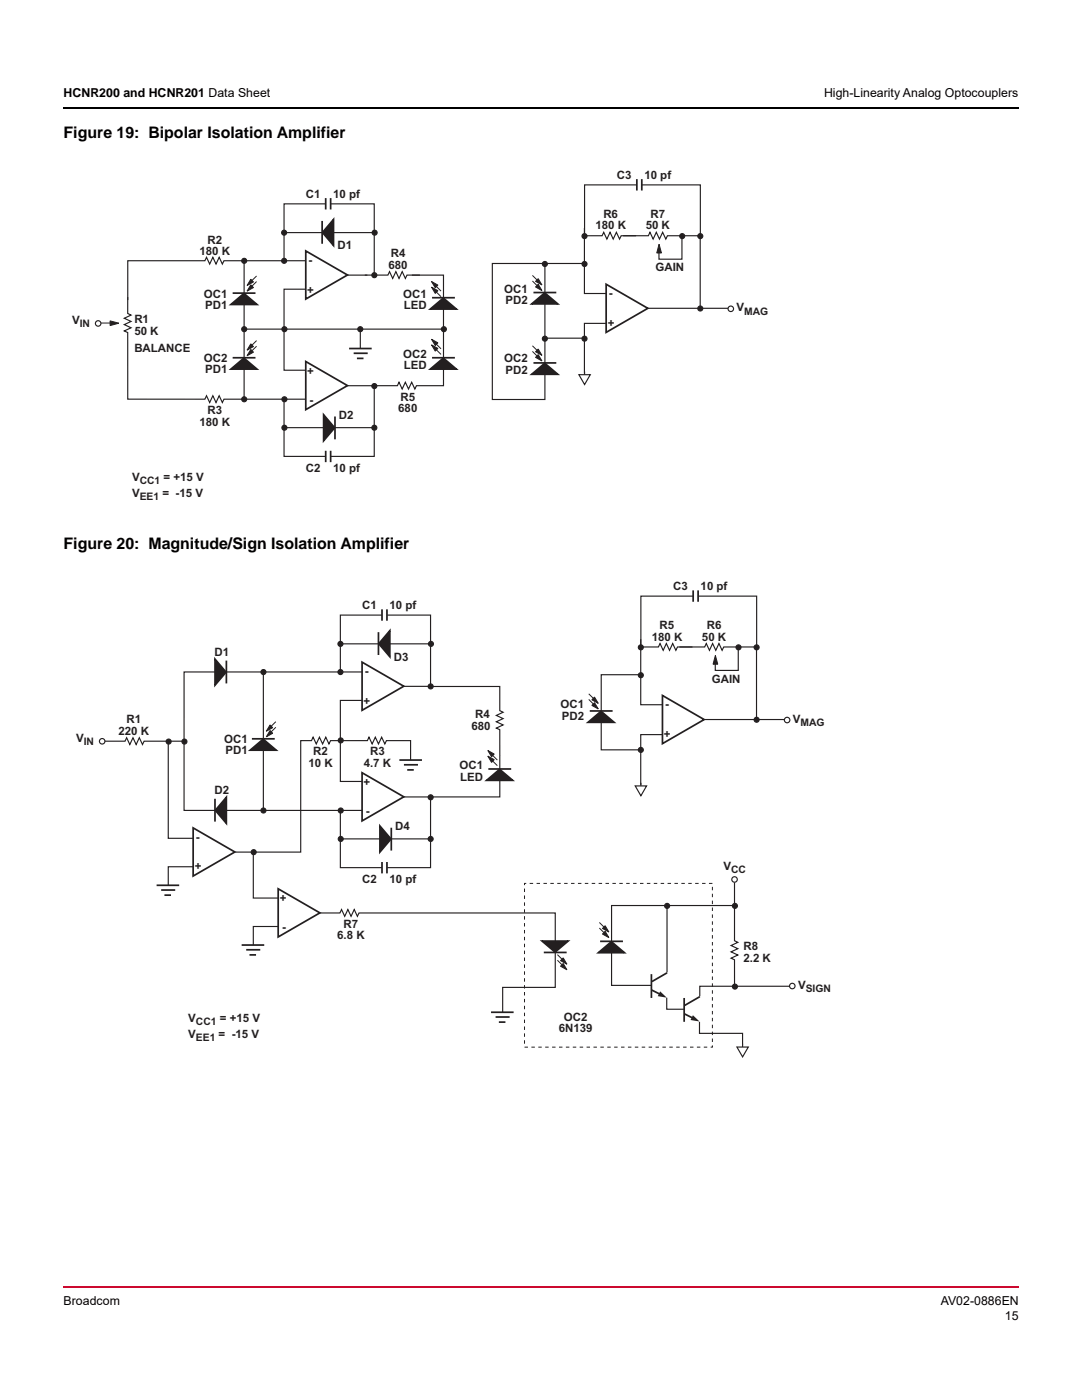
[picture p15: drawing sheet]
<svg xmlns="http://www.w3.org/2000/svg" width="216mm" height="279mm" viewBox="0 0 216 279" stroke-linecap="round" stroke-linejoin="round" font-family="sans-serif">
<defs><g id="words">
<g font-size="3.2">
<text x="12.7" y="27.5">Figure 19: Bipolar Isolation Amplifier</text>
<text x="12.7" y="109.6">Figure 20: Magnitude/Sign Isolation Amplifier</text>
</g>
<g font-size="2.5">
<text x="12.7" y="19.4">HCNR200 and HCNR201 Data Sheet</text>
<text x="164.4" y="19.4">High-Linearity Analog Optocouplers</text>
<text x="12.7" y="260.3">Broadcom</text>
<text x="187.7" y="260.3">AV02-0886EN</text>
<text x="200.5" y="263.5">15</text>
</g>
<g font-size="2.3" fill="#231f20">
<text x="123.1" y="35.6">C3</text>
<text x="128.6" y="35.6">10 pf</text>
<text x="61" y="39.4">C1</text>
<text x="66.5" y="39.4">10 pf</text>
<text x="118.8" y="45.8">180 K</text>
<text x="120.4" y="43.5">R6</text>
<text x="128.8" y="45.8">50 K</text>
<text x="129.8" y="43.5">R7</text>
<text x="39.8" y="51">180 K</text>
<text x="41.4" y="48.7">R2</text>
<text x="61.5" y="52.7">-</text>
<text x="67.4" y="49.7">D1</text>
<text x="77.5" y="53.6">680</text>
<text x="78" y="51.3">R4</text>
<text x="40.7" y="59.4">OC1</text>
<text x="61.3" y="58.6">+</text>
<text x="80.5" y="59.4">OC1</text>
<text x="100.6" y="58.5">OC1</text>
<text x="121.5" y="59.3">-</text>
<text x="130.8" y="54.2">GAIN</text>
<text x="14.4" y="64.7">V</text>
<text x="26.8" y="64.5">R1</text>
<text x="40.9" y="61.7">PD1</text>
<text x="80.6" y="61.7">LED</text>
<text x="100.9" y="60.8">PD2</text>
<text x="121.3" y="65.2">+</text>
<text x="147" y="62.1">V</text>
<text x="26.8" y="70.2">BALANCE</text>
<text x="26.8" y="66.8">50 K</text>
<text x="80.5" y="71.4">OC2</text>
<text x="40.7" y="72.2">OC2</text>
<text x="40.9" y="74.5">PD1</text>
<text x="61.3" y="74.7">+</text>
<text x="80.6" y="73.7">LED</text>
<text x="100.6" y="72.3">OC2</text>
<text x="100.9" y="74.6">PD2</text>
<text x="41.4" y="82.7">R3</text>
<text x="61.8" y="80.6">-</text>
<text x="67.6" y="83.6">D2</text>
<text x="79.5" y="82.3">680</text>
<text x="79.9" y="80">R5</text>
<text x="39.8" y="85">180 K</text>
<text x="26.3" y="96">V</text>
<text x="32.6" y="96">= +15 V</text>
<text x="61" y="94.2">C2</text>
<text x="66.5" y="94.2">10 pf</text>
<text x="26.3" y="99.2">V</text>
<text x="32.4" y="99.2">= -15 V</text>
<text x="134.3" y="117.7">C3</text>
<text x="139.8" y="117.7">10 pf</text>
<text x="72.2" y="121.5">C1</text>
<text x="77.7" y="121.5">10 pf</text>
<text x="131.6" y="125.6">R5</text>
<text x="141" y="125.6">R6</text>
<text x="42.8" y="130.9">D1</text>
<text x="78.6" y="131.8">D3</text>
<text x="130" y="127.9">180 K</text>
<text x="140.1" y="127.9">50 K</text>
<text x="72.8" y="134.7">-</text>
<text x="142" y="136.2">GAIN</text>
<text x="72.6" y="140.6">+</text>
<text x="94.8" y="143.3">R4</text>
<text x="111.9" y="141.4">OC1</text>
<text x="112.1" y="143.7">PD2</text>
<text x="132.7" y="141.4">-</text>
<text x="15.2" y="148">V</text>
<text x="23.6" y="146.7">220 K</text>
<text x="25.2" y="144.4">R1</text>
<text x="44.7" y="148.2">OC1</text>
<text x="94.1" y="145.6">680</text>
<text x="132.5" y="147.3">+</text>
<text x="158.2" y="144.2">V</text>
<text x="45" y="150.5">PD1</text>
<text x="61.5" y="153">10 K</text>
<text x="62.5" y="150.7">R2</text>
<text x="72.6" y="153">4.7 K</text>
<text x="73.8" y="150.7">R3</text>
<text x="91.7" y="153.5">OC1</text>
<text x="91.8" y="155.8">LED</text>
<text x="42.8" y="158.5">D2</text>
<text x="72.6" y="156.8">+</text>
<text x="39.1" y="167.8">-</text>
<text x="73" y="162.7">-</text>
<text x="78.8" y="165.7">D4</text>
<text x="38.8" y="173.7">+</text>
<text x="144.4" y="173.6">V</text>
<text x="55.8" y="180">+</text>
<text x="72.2" y="176.3">C2</text>
<text x="77.7" y="176.3">10 pf</text>
<text x="56.3" y="185.9">-</text>
<text x="68.6" y="185.2">R7</text>
<text x="67.3" y="187.5">6.8 K</text>
<text x="148.3" y="189.6">R8</text>
<text x="148.3" y="191.9">2.2 K</text>
<text x="159.2" y="197.3">V</text>
<text x="37.6" y="203.9">V</text>
<text x="43.9" y="203.9">= +15 V</text>
<text x="112.5" y="203.8">OC2</text>
<text x="37.6" y="207.1">V</text>
<text x="43.6" y="207.1">= -15 V</text>
<text x="111.5" y="206.1">6N139</text>
</g>
<g font-size="2.1" fill="#231f20">
<text x="15.9" y="65.3">IN</text>
<text x="148.5" y="62.8">MAG</text>
<text x="27.9" y="96.6">CC1</text>
<text x="27.9" y="99.9">EE1</text>
<text x="16.7" y="148.7">IN</text>
<text x="159.7" y="144.9">MAG</text>
<text x="145.9" y="174.2">CC</text>
<text x="160.8" y="198">SIGN</text>
<text x="39.1" y="204.6">CC1</text>
<text x="39.1" y="207.8">EE1</text>
</g>
</g></defs>
<path d="M12.5 256.7h.2v.3h-.2z" fill="#cc092f"/>
<path d="M12.7 256.9h190.7" fill="none" stroke="#cc092f" stroke-width=".36"/>
<path d="M12.5 21.4h.2v.4h-.2z" fill="#000"/>
<path d="M12.7 21.6h190.7" fill="none" stroke="#000" stroke-width=".36"/>
<path d="M13 31.8h142.2v69.2h-142.2z" fill="#fff"/>
<path d="M115.5 74.8h2.3l-1.2 1.9zM116.6 74.2v.6M129.3 61.5h16.5" fill="none" stroke="#231f20" stroke-width=".23"/>
<path d="M121 56.7l8.3 4.8-8.3 4.8z" fill="#fff"/>
<path d="M121 56.7l8.3 4.8-8.3 4.8z" fill="none" stroke="#231f20" stroke-width=".34"/>
<circle cx="108.7" cy="52.7" r=".5" fill="#231f20"/>
<g fill="none" stroke="#231f20" stroke-width=".23">
<path d="M116.6 45.5v13.1h4.3M120.9 64.5h-4.3v10.1"/>
<circle cx="108.7" cy="52.7" r=".5"/>
</g>
<path d="M106.4 58.4h4.6" fill="none" stroke="#231f20" stroke-width=".34"/>
<path d="M106.1 60.7l2.6-2.3 2.6 2.3z" fill="#231f20"/>
<path d="M108.7 58.4l-2.6 2.3h5.2l-2.6-2.2" fill="none" stroke="#231f20" stroke-width=".34"/>
<path d="M107.4 55.6l.7 1.3-1.2-.7z" fill="#231f20"/>
<path d="M106.2 55l1.1 1M107.4 55.6l.7 1.3-1.2-.7z" fill="none" stroke="#231f20" stroke-width=".2"/>
<path d="M107.4 56.7l.7 1.3-1.2-.7z" fill="#231f20"/>
<path d="M106.2 56.1l1.1 1.1M107.4 56.7l.7 1.3-1.2-.7z" fill="none" stroke="#231f20" stroke-width=".2"/>
<path d="M126.9 47h-3l-.3 .7-.6-1.3-.6 1.3-.7-1.3-.6 1.3-.6-1.3-.4 .6h-3.4" fill="none" stroke="#231f20" stroke-width=".23"/>
<circle cx="145.8" cy="61.6" r=".55" fill="#fff"/>
<circle cx="145.8" cy="61.6" r=".55" fill="none" stroke="#231f20" stroke-width=".23"/>
<circle cx="139.7" cy="61.6" r=".5" fill="#231f20"/>
<circle cx="139.7" cy="61.6" r=".5" fill="none" stroke="#231f20" stroke-width=".23"/>
<path d="M61 50.1l8.3 4.8-8.3 4.8z" fill="#fff"/>
<path d="M61 50.1l8.3 4.8-8.3 4.8z" fill="none" stroke="#231f20" stroke-width=".34"/>
<circle cx="48.7" cy="52.1" r=".5" fill="#231f20"/>
<g fill="none" stroke="#231f20" stroke-width=".23">
<path d="M61 57.7h-4.3v16.2h4.3"/>
<circle cx="48.7" cy="52.1" r=".5"/>
</g>
<circle cx="48.7" cy="65.7" r=".5" fill="#231f20"/>
<g fill="none" stroke="#231f20" stroke-width=".23">
<path d="M48.7 52.2v27.5M61 52h-16.3l-.3 .7-.7-1.4-.6 1.4-.6-1.4-.7 1.4-.6-1.4-.3 .7h-15.4v7.9"/>
<circle cx="48.7" cy="65.7" r=".5"/>
</g>
<circle cx="19.6" cy="64.6" r=".55" fill="#fff"/>
<circle cx="19.6" cy="64.6" r=".55" fill="none" stroke="#231f20" stroke-width=".23"/>
<path d="M46.4 58.5h4.6" fill="none" stroke="#231f20" stroke-width=".34"/>
<path d="M46.1 60.8l2.6-2.3 2.6 2.3z" fill="#231f20"/>
<path d="M48.7 58.5l-2.6 2.3h5.2l-2.6-2.2" fill="none" stroke="#231f20" stroke-width=".34"/>
<path d="M50 55.7l.6 .6-1.3 .7z" fill="#231f20"/>
<path d="M50 55.7l.6 .6-1.3 .7zM51.2 55.1l-1.1 1.1" fill="none" stroke="#231f20" stroke-width=".2"/>
<path d="M50 56.8l.6 .6-1.3 .7z" fill="#231f20"/>
<path d="M50 56.8l.6 .6-1.3 .7zM51.2 56.2l-1.1 1.1" fill="none" stroke="#231f20" stroke-width=".2"/>
<path d="M61 72.2l8.3 4.8-8.3 4.8z" fill="#fff"/>
<path d="M46.4 71.4h4.6M61 72.2l8.3 4.8-8.3 4.8z" fill="none" stroke="#231f20" stroke-width=".34"/>
<path d="M46.1 73.7l2.6-2.3 2.6 2.3z" fill="#231f20"/>
<path d="M48.7 71.4l-2.6 2.3h5.2l-2.6-2.2" fill="none" stroke="#231f20" stroke-width=".34"/>
<path d="M50 68.6l.6 .6-1.3 .7z" fill="#231f20"/>
<path d="M50 68.6l.6 .6-1.3 .7zM51.2 68l-1.1 1.1" fill="none" stroke="#231f20" stroke-width=".2"/>
<path d="M50 69.7l.6 .6-1.3 .7z" fill="#231f20"/>
<path d="M20.2 64.5h2.6M50 69.7l.6 .6-1.3 .7zM51.2 69.1l-1.1 1.1" fill="none" stroke="#231f20" stroke-width=".2"/>
<path d="M25.5 59.3v3.3l.7 .3-1.4 .6 1.4 .6-1.4 .7 1.4 .6-1.4 .6 .7 .4v13.3h15.4l.3-.7 .6 1.3 .7-1.3 .6 1.3 .6-1.3 .7 1.3 .3-.6h16.3" fill="none" stroke="#231f20" stroke-width=".23"/>
<path d="M22 64l1.7 .5-1.7 .5z" fill="#231f20"/>
<path d="M22 64l1.7 .5-1.7 .5z" fill="none" stroke="#231f20" stroke-width=".2"/>
<path d="M49.1 65.7h39.4" fill="none" stroke="#231f20" stroke-width=".23"/>
<circle cx="56.8" cy="65.7" r=".5" fill="#231f20"/>
<circle cx="56.8" cy="65.7" r=".5" fill="none" stroke="#231f20" stroke-width=".23"/>
<path d="M66.8 83.1v4.6" fill="none" stroke="#231f20" stroke-width=".34"/>
<path d="M64.6 82.8l2.2 2.6-2.2 2.6z" fill="#231f20"/>
<path d="M66.8 85.4l-2.2 2.6v-5.2l2.2 2.6" fill="none" stroke="#231f20" stroke-width=".34"/>
<path d="M56.7 79.7v11.4h8.3M69.2 77h5.6M74.7 77v14.1h-8.7M56.7 85.3h18" fill="none" stroke="#231f20" stroke-width=".23"/>
<circle cx="56.8" cy="85.4" r=".5" fill="#231f20"/>
<circle cx="56.8" cy="85.4" r=".5" fill="none" stroke="#231f20" stroke-width=".23"/>
<circle cx="74.7" cy="85.4" r=".5" fill="#231f20"/>
<circle cx="74.7" cy="85.4" r=".5" fill="none" stroke="#231f20" stroke-width=".23"/>
<circle cx="74.7" cy="77" r=".5" fill="#231f20"/>
<g fill="none" stroke="#231f20" stroke-width=".23">
<path d="M69.3 54.9h4M72.8 54.9h4.6l.3-.7 .7 1.4 .6-1.4 .6 1.4 .7-1.4 .6 1.4 .3-.7h2.6M82.2 54.9h6.3v22.1h-5.4l-.3 .6-.7-1.3-.6 1.3-.6-1.3-.7 1.3-.6-1.3-.3 .7h-4.6"/>
<circle cx="74.7" cy="77" r=".5"/>
</g>
<path d="M64.3 44.1v4.5M65 90v2.2M66 90v2.2" fill="none" stroke="#231f20" stroke-width=".34"/>
<path d="M66.5 43.8v5.2l-2.2-2.6z" fill="#231f20"/>
<path d="M65 39.5v2.3M66 39.5v2.3M64.3 46.4l2.2 2.6v-5.2l-2.1 2.6" fill="none" stroke="#231f20" stroke-width=".34"/>
<path d="M65 40.7h-8.3v11.3M66 40.7h8.7v14.1" fill="none" stroke="#231f20" stroke-width=".23"/>
<circle cx="56.7" cy="52.1" r=".5" fill="#231f20"/>
<circle cx="56.7" cy="52.1" r=".5" fill="none" stroke="#231f20" stroke-width=".23"/>
<circle cx="74.7" cy="54.9" r=".5" fill="#231f20"/>
<g fill="none" stroke="#231f20" stroke-width=".23">
<path d="M56.7 46.4h18"/>
<circle cx="74.7" cy="54.9" r=".5"/>
</g>
<circle cx="56.7" cy="46.4" r=".5" fill="#231f20"/>
<circle cx="56.7" cy="46.4" r=".5" fill="none" stroke="#231f20" stroke-width=".23"/>
<circle cx="74.8" cy="46.4" r=".5" fill="#231f20"/>
<circle cx="74.8" cy="46.4" r=".5" fill="none" stroke="#231f20" stroke-width=".23"/>
<circle cx="88.6" cy="65.7" r=".5" fill="#231f20"/>
<circle cx="88.6" cy="65.7" r=".5" fill="none" stroke="#231f20" stroke-width=".23"/>
<path d="M86.2 59.4h4.6" fill="none" stroke="#231f20" stroke-width=".34"/>
<path d="M85.9 61.7l2.6-2.2 2.6 2.2z" fill="#231f20"/>
<path d="M88.5 59.5l-2.6 2.2h5.2l-2.6-2.2" fill="none" stroke="#231f20" stroke-width=".34"/>
<path d="M86.1 57.3l1.3 .7-.6 .6z" fill="#231f20"/>
<path d="M86.1 57.3l1.3 .7-.6 .6zM86.9 58.1l1.1 1.1" fill="none" stroke="#231f20" stroke-width=".2"/>
<path d="M86.1 56.2l1.3 .7-.6 .5z" fill="#231f20"/>
<path d="M86.1 56.2l1.3 .7-.6 .5zM86.9 57l1.1 1.1" fill="none" stroke="#231f20" stroke-width=".2"/>
<path d="M86.2 71.4h4.6" fill="none" stroke="#231f20" stroke-width=".34"/>
<path d="M85.9 73.7l2.6-2.3 2.6 2.3z" fill="#231f20"/>
<path d="M88.5 71.4l-2.6 2.3h5.2l-2.6-2.2" fill="none" stroke="#231f20" stroke-width=".34"/>
<path d="M86.1 68.8l1.3 .7-.6 .6z" fill="#231f20"/>
<path d="M86.1 68.8l1.3 .7-.6 .6zM86.9 69.6l1.1 1.1" fill="none" stroke="#231f20" stroke-width=".2"/>
<path d="M86.1 67.7l1.3 .7-.6 .6z" fill="#231f20"/>
<path d="M86.1 67.7l1.3 .7-.6 .6zM86.9 68.5l1.1 1.1" fill="none" stroke="#231f20" stroke-width=".2"/>
<path d="M71.9 65.7v3.9" fill="none" stroke="#231f20" stroke-width=".23"/>
<path d="M69.7 69.6h4.5M70.6 70.5h2.8M71.2 71.5h1.3" fill="none" stroke="#231f20" stroke-width=".34"/>
<circle cx="71.9" cy="65.7" r=".5" fill="#231f20"/>
<g fill="none" stroke="#231f20" stroke-width=".23">
<path d="M116.6 52.6h-18.4v27.1h10.5v-27"/>
<circle cx="71.9" cy="65.7" r=".5"/>
</g>
<circle cx="116.6" cy="52.7" r=".5" fill="#231f20"/>
<circle cx="116.6" cy="52.7" r=".5" fill="none" stroke="#231f20" stroke-width=".23"/>
<path d="M106.4 72.4h4.6" fill="none" stroke="#231f20" stroke-width=".34"/>
<path d="M106.1 74.7l2.6-2.2 2.6 2.2z" fill="#231f20"/>
<path d="M108.7 72.5l-2.6 2.2h5.2l-2.6-2.2" fill="none" stroke="#231f20" stroke-width=".34"/>
<path d="M107.4 69.7l.7 1.2-1.2-.7z" fill="#231f20"/>
<path d="M106.2 69l1.1 1.1M107.4 69.7l.7 1.2-1.2-.7z" fill="none" stroke="#231f20" stroke-width=".2"/>
<path d="M107.4 70.8l.7 1.2-1.2-.7z" fill="#231f20"/>
<path d="M106.2 70.1l1.1 1.1M107.4 70.8l.7 1.2-1.2-.7z" fill="none" stroke="#231f20" stroke-width=".2"/>
<path d="M108.7 67.5h7.9" fill="none" stroke="#231f20" stroke-width=".23"/>
<circle cx="108.7" cy="67.6" r=".5" fill="#231f20"/>
<circle cx="108.7" cy="67.6" r=".5" fill="none" stroke="#231f20" stroke-width=".23"/>
<circle cx="116.6" cy="67.6" r=".5" fill="#231f20"/>
<g fill="none" stroke="#231f20" stroke-width=".23">
<path d="M127.1 36.9h-10.5v10.2M128.1 36.9h11.6v10M124.3 47h5.1l.3-.6 .6 1.3 .7-1.3 .6 1.3 .6-1.3 .7 1.3 .3-.7h6.5v14.6"/>
<circle cx="116.6" cy="67.6" r=".5"/>
</g>
<path d="M127.1 35.8v2.2M128.1 35.8v2.2" fill="none" stroke="#231f20" stroke-width=".34"/>
<circle cx="116.6" cy="47.1" r=".5" fill="#231f20"/>
<circle cx="116.6" cy="47.1" r=".5" fill="none" stroke="#231f20" stroke-width=".23"/>
<circle cx="139.7" cy="47.1" r=".5" fill="#231f20"/>
<g fill="none" stroke="#231f20" stroke-width=".23">
<path d="M136.1 47.1v4.6h-4.6v-1.6"/>
<circle cx="139.7" cy="47.1" r=".5"/>
</g>
<path d="M131.5 48.7l.5 1.8h-1z" fill="#231f20"/>
<path d="M131.5 48.7l.5 1.8h-1z" fill="none" stroke="#231f20" stroke-width=".2"/>
<circle cx="136.1" cy="47.1" r=".5" fill="#231f20"/>
<circle cx="136.1" cy="47.1" r=".5" fill="none" stroke="#231f20" stroke-width=".23"/>
<circle cx="48.7" cy="79.7" r=".5" fill="#231f20"/>
<circle cx="48.7" cy="79.7" r=".5" fill="none" stroke="#231f20" stroke-width=".23"/>
<circle cx="56.8" cy="79.7" r=".5" fill="#231f20"/>
<circle cx="56.8" cy="79.7" r=".5" fill="none" stroke="#231f20" stroke-width=".23"/>
<path d="M13 113.8h155.3v99.1h-155.3z" fill="#fff"/>
<path d="M126.7 156.8h2.3l-1.1 2zM127.9 156.2v.6M140.5 143.6h16.5" fill="none" stroke="#231f20" stroke-width=".23"/>
<path d="M132.2 138.8l8.3 4.8-8.3 4.8z" fill="#fff"/>
<path d="M132.2 138.8l8.3 4.8-8.3 4.8zM117.7 141.9h4.5" fill="none" stroke="#231f20" stroke-width=".34"/>
<path d="M127.9 127.6v13h4.2M132.1 146.6h-4.2v10" fill="none" stroke="#231f20" stroke-width=".23"/>
<path d="M117.3 144.2l2.7-2.3 2.5 2.3z" fill="#231f20"/>
<path d="M120 141.9l-2.7 2.3h5.2l-2.5-2.2" fill="none" stroke="#231f20" stroke-width=".34"/>
<path d="M118.6 139.1l.8 1.3-1.3-.7z" fill="#231f20"/>
<path d="M117.5 138.5l1.1 1M118.6 139.1l.8 1.3-1.3-.7z" fill="none" stroke="#231f20" stroke-width=".2"/>
<path d="M118.6 140.2l.8 1.3-1.3-.7z" fill="#231f20"/>
<path d="M117.5 139.6l1.1 1.1M118.6 140.2l.8 1.3-1.3-.7z" fill="none" stroke="#231f20" stroke-width=".2"/>
<path d="M138.2 129.1h-3l-.3 .7-.7-1.4-.6 1.4-.6-1.4-.7 1.4-.6-1.4-.3 .7h-3.5" fill="none" stroke="#231f20" stroke-width=".23"/>
<circle cx="157.1" cy="143.7" r=".55" fill="#fff"/>
<circle cx="157.1" cy="143.7" r=".55" fill="none" stroke="#231f20" stroke-width=".23"/>
<circle cx="151" cy="143.6" r=".5" fill="#231f20"/>
<circle cx="151" cy="143.6" r=".5" fill="none" stroke="#231f20" stroke-width=".23"/>
<path d="M72.2 132.1l8.4 4.9-8.4 4.8z" fill="#fff"/>
<path d="M72.2 132.1l8.4 4.9-8.4 4.8z" fill="none" stroke="#231f20" stroke-width=".34"/>
<circle cx="52.6" cy="134.1" r=".5" fill="#231f20"/>
<g fill="none" stroke="#231f20" stroke-width=".23">
<path d="M72.2 139.8h-4.3v16.2h4.4"/>
<circle cx="52.6" cy="134.1" r=".5"/>
</g>
<circle cx="20.4" cy="147.9" r=".55" fill="#fff"/>
<circle cx="20.4" cy="147.9" r=".55" fill="none" stroke="#231f20" stroke-width=".23"/>
<path d="M72.2 154.2l8.4 4.8-8.4 4.8z" fill="#fff"/>
<path d="M50.3 147.4h4.5M72.2 154.2l8.4 4.8-8.4 4.8z" fill="none" stroke="#231f20" stroke-width=".34"/>
<path d="M49.9 149.7l2.6-2.2 2.6 2.2z" fill="#231f20"/>
<path d="M52.5 147.5l-2.6 2.2h5.2l-2.6-2.2" fill="none" stroke="#231f20" stroke-width=".34"/>
<path d="M53.9 144.7l.5 .5-1.3 .7z" fill="#231f20"/>
<path d="M53.9 144.7l.5 .5-1.3 .7zM55 144l-1.1 1.1" fill="none" stroke="#231f20" stroke-width=".2"/>
<path d="M53.9 145.8l.5 .5-1.3 .8z" fill="#231f20"/>
<path d="M53.9 145.8l.5 .5-1.3 .8zM55 145.1l-1.1 1.1" fill="none" stroke="#231f20" stroke-width=".2"/>
<path d="M72.3 134.1h-35.6v27.6h35.6M38.6 173h-5v3.7" fill="none" stroke="#231f20" stroke-width=".23"/>
<circle cx="68" cy="147.8" r=".5" fill="#231f20"/>
<circle cx="68" cy="147.8" r=".5" fill="none" stroke="#231f20" stroke-width=".23"/>
<path d="M78.1 165.2v4.5" fill="none" stroke="#231f20" stroke-width=".34"/>
<path d="M75.8 164.8l2.2 2.7-2.2 2.5z" fill="#231f20"/>
<path d="M78 167.5l-2.2 2.5v-5.2l2.2 2.7" fill="none" stroke="#231f20" stroke-width=".34"/>
<path d="M80.5 159h5.5M85.9 159v14.2h-8.6M67.9 161.8v11.4h8.3M68 167.4h17.9" fill="none" stroke="#231f20" stroke-width=".23"/>
<circle cx="68" cy="167.4" r=".5" fill="#231f20"/>
<circle cx="68" cy="167.4" r=".5" fill="none" stroke="#231f20" stroke-width=".23"/>
<circle cx="85.9" cy="167.4" r=".5" fill="#231f20"/>
<circle cx="85.9" cy="167.4" r=".5" fill="none" stroke="#231f20" stroke-width=".23"/>
<circle cx="85.9" cy="159.1" r=".5" fill="#231f20"/>
<g fill="none" stroke="#231f20" stroke-width=".23">
<path d="M80.5 137h5.6M99.7 150.8v8.2h-13.8"/>
<circle cx="85.9" cy="159.1" r=".5"/>
</g>
<path d="M75.5 126.2v4.5M76.2 172v2.3M77.2 172v2.3" fill="none" stroke="#231f20" stroke-width=".34"/>
<path d="M77.8 125.9v5.2l-2.2-2.7z" fill="#231f20"/>
<path d="M75.6 128.4l2.2 2.7v-5.2l-2.2 2.5M76.2 121.6v2.3M77.2 121.6v2.3" fill="none" stroke="#231f20" stroke-width=".34"/>
<path d="M76.2 122.8h-8.3v11.3M77.3 122.8h8.6v14.1" fill="none" stroke="#231f20" stroke-width=".23"/>
<circle cx="67.9" cy="134.1" r=".5" fill="#231f20"/>
<circle cx="67.9" cy="134.1" r=".5" fill="none" stroke="#231f20" stroke-width=".23"/>
<circle cx="85.9" cy="137" r=".5" fill="#231f20"/>
<g fill="none" stroke="#231f20" stroke-width=".23">
<path d="M67.9 128.5h18"/>
<circle cx="85.9" cy="137" r=".5"/>
</g>
<circle cx="67.9" cy="128.5" r=".5" fill="#231f20"/>
<circle cx="67.9" cy="128.5" r=".5" fill="none" stroke="#231f20" stroke-width=".23"/>
<circle cx="86" cy="128.5" r=".5" fill="#231f20"/>
<circle cx="86" cy="128.5" r=".5" fill="none" stroke="#231f20" stroke-width=".23"/>
<path d="M97.4 153.5h4.6" fill="none" stroke="#231f20" stroke-width=".34"/>
<path d="M97.1 155.7l2.6-2.2 2.6 2.2z" fill="#231f20"/>
<path d="M99.7 153.5l-2.6 2.2h5.2l-2.6-2.1" fill="none" stroke="#231f20" stroke-width=".34"/>
<path d="M97.3 150.9l1.3 .7-.5 .6z" fill="#231f20"/>
<path d="M97.3 150.9l1.3 .7-.5 .6zM98.1 151.7l1.1 1.1" fill="none" stroke="#231f20" stroke-width=".2"/>
<path d="M97.3 149.8l1.3 .7-.5 .5z" fill="#231f20"/>
<path d="M97.3 149.8l1.3 .7-.5 .5zM98.1 150.6l1.1 1.1" fill="none" stroke="#231f20" stroke-width=".2"/>
<path d="M79.7 151.7h4.5M80.6 152.6h2.8M81.3 153.6h1.3" fill="none" stroke="#231f20" stroke-width=".34"/>
<path d="M127.8 134.7h-7.8v14.9h7.9" fill="none" stroke="#231f20" stroke-width=".23"/>
<circle cx="127.9" cy="134.8" r=".5" fill="#231f20"/>
<circle cx="127.9" cy="134.8" r=".5" fill="none" stroke="#231f20" stroke-width=".23"/>
<circle cx="127.9" cy="149.7" r=".5" fill="#231f20"/>
<g fill="none" stroke="#231f20" stroke-width=".23">
<path d="M138.3 119h-10.4v10.1M139.3 119h11.7v10M135.6 129.1h5l.3-.7 .7 1.4 .6-1.4 .6 1.4 .7-1.4 .6 1.4 .3-.7h6.6v14.5"/>
<circle cx="127.9" cy="149.7" r=".5"/>
</g>
<path d="M138.3 117.8v2.3M139.3 117.8v2.3" fill="none" stroke="#231f20" stroke-width=".34"/>
<circle cx="127.9" cy="129.2" r=".5" fill="#231f20"/>
<circle cx="127.9" cy="129.2" r=".5" fill="none" stroke="#231f20" stroke-width=".23"/>
<circle cx="151" cy="129.2" r=".5" fill="#231f20"/>
<g fill="none" stroke="#231f20" stroke-width=".23">
<path d="M147.3 129.1v4.7h-4.6v-1.7"/>
<circle cx="151" cy="129.2" r=".5"/>
</g>
<path d="M142.7 130.8l.5 1.8h-.9z" fill="#231f20"/>
<path d="M142.7 130.8l.5 1.8h-.9z" fill="none" stroke="#231f20" stroke-width=".2"/>
<circle cx="147.4" cy="129.2" r=".5" fill="#231f20"/>
<circle cx="147.4" cy="129.2" r=".5" fill="none" stroke="#231f20" stroke-width=".23"/>
<circle cx="52.6" cy="161.8" r=".5" fill="#231f20"/>
<g fill="none" stroke="#231f20" stroke-width=".23">
<path d="M86 137h13.7v4.8l.7 .3-1.4 .7 1.4 .6-1.4 .6 1.4 .7-1.4 .6 .7 .3v5.2M81.9 151.7v-3.9h-4.8l-.3 .7-.6-1.4-.7 1.4-.6-1.4-.6 1.4-.7-1.4-.3 .7h-7.3l-.4 .7-.6-1.4-.6 1.4-.7-1.4-.6 1.4-.6-1.4-.3 .7h-2.2v22.3h-13.1"/>
<circle cx="52.6" cy="161.8" r=".5"/>
</g>
<path d="M45.2 131.8v4.6" fill="none" stroke="#231f20" stroke-width=".34"/>
<path d="M42.9 131.5l2.2 2.6-2.2 2.6z" fill="#231f20"/>
<path d="M45.1 134.1l-2.2-2.6v5.2l2.2-2.6M42.9 159.4v4.6" fill="none" stroke="#231f20" stroke-width=".34"/>
<path d="M52.6 134.1v27.6" fill="none" stroke="#231f20" stroke-width=".23"/>
<path d="M45.2 159.1v5.2l-2.3-2.6z" fill="#231f20"/>
<path d="M42.9 161.7l2.3 2.6v-5.2l-2.2 2.6" fill="none" stroke="#231f20" stroke-width=".34"/>
<path d="M38.5 165.2l8.4 4.8-8.4 4.8z" fill="#fff"/>
<path d="M31.2 176.7h4.6M32.2 177.6h2.8M32.8 178.6h1.3M38.5 165.2l8.4 4.8-8.4 4.8z" fill="none" stroke="#231f20" stroke-width=".34"/>
<path d="M20.9 147.9h4l.4-.7 .6 1.4 .6-1.4 .7 1.4 .6-1.4 .6 1.4 .4-.7h7.9M33.6 148v19.3h5" fill="none" stroke="#231f20" stroke-width=".23"/>
<circle cx="36.8" cy="148" r=".5" fill="#231f20"/>
<circle cx="36.8" cy="148" r=".5" fill="none" stroke="#231f20" stroke-width=".23"/>
<circle cx="33.6" cy="148" r=".5" fill="#231f20"/>
<circle cx="33.6" cy="148" r=".5" fill="none" stroke="#231f20" stroke-width=".23"/>
<path d="M55.5 177.4l8.3 4.8-8.3 4.8z" fill="#fff"/>
<path d="M55.5 177.4l8.3 4.8-8.3 4.8zM48.2 188.6h4.5M49.1 189.6h2.8M49.8 190.6h1.3" fill="none" stroke="#231f20" stroke-width=".34"/>
<path d="M50.5 170.1v9.1h5M55.5 184.9h-5v3.7" fill="none" stroke="#231f20" stroke-width=".23"/>
<circle cx="50.6" cy="170.1" r=".5" fill="#231f20"/>
<g fill="none" stroke="#231f20" stroke-width=".23">
<path d="M63.8 182.2h4l.4-.7 .6 1.4 .6-1.4 .6 1.4 .7-1.4 .6 1.4 .3-.7h39.2v14.9h-10.5v4.9"/>
<circle cx="50.6" cy="170.1" r=".5"/>
</g>
<path d="M130 194.4v4.8M130 197.6l2.1 1M133.1 194.1l-3 1.8" fill="none" stroke="#231f20" stroke-width=".34"/>
<path d="M131.7 197.8l1.3 1.3-1.8-.3z" fill="#231f20"/>
<path d="M136.5 199.2v4.7M139.6 198.9l-3 1.7M136.6 202.3l2 1.1" fill="none" stroke="#231f20" stroke-width=".34"/>
<path d="M138.3 202.6l1.3 1.3-1.8-.3z" fill="#231f20"/>
<path d="M108.5 190.1h4.6" fill="none" stroke="#231f20" stroke-width=".34"/>
<path d="M108.2 187.8h5.2l-2.6 2.2z" fill="#231f20"/>
<path d="M110.8 190l2.6-2.2h-5.2l2.6 2.2" fill="none" stroke="#231f20" stroke-width=".34"/>
<path d="M112.4 191.2l.7 1.2-1.3-.7z" fill="#231f20"/>
<path d="M111.2 190.5l1.1 1.1M112.4 191.2l.7 1.2-1.3-.7z" fill="none" stroke="#231f20" stroke-width=".2"/>
<path d="M112.4 192.3l.7 1.2-1.3-.7z" fill="#231f20"/>
<path d="M111.2 191.6l1.1 1.1M112.4 192.3l.7 1.2-1.3-.7z" fill="none" stroke="#231f20" stroke-width=".2"/>
<path d="M119.7 187.9h4.6" fill="none" stroke="#231f20" stroke-width=".34"/>
<path d="M119.4 190.1l2.6-2.2 2.6 2.2z" fill="#231f20"/>
<path d="M122 187.9l-2.6 2.2h5.2l-2.6-2.1" fill="none" stroke="#231f20" stroke-width=".34"/>
<path d="M120.7 184.7l.8 1.3-1.3-.7z" fill="#231f20"/>
<path d="M119.6 184.1l1.1 1.1M120.7 184.7l.8 1.3-1.3-.7z" fill="none" stroke="#231f20" stroke-width=".2"/>
<path d="M120.7 185.9l.8 1.2-1.3-.7z" fill="#231f20"/>
<path d="M119.6 185.2l1.1 1.1M120.7 185.9l.8 1.2-1.3-.7z" fill="none" stroke="#231f20" stroke-width=".2"/>
<path d="M146.6 176.1v11.6l.6 .4-1.3 .6 1.3 .6-1.3 .7 1.3 .6-1.3 .6 .7 .3v5.3M133 199.1v2.3h3.5M133.1 180.8v13.3M146.5 180.7h-24.5v16h7.9M157.6 196.8h-18v2M139.6 203.9v2.3h8.6v2.2M147 209h2.3l-1.1 1.9zM148.2 208.3v.7" fill="none" stroke="#231f20" stroke-width=".23"/>
<path d="M98 202h4.5M98.9 203h2.8M99.5 204h1.4" fill="none" stroke="#231f20" stroke-width=".34"/>
<circle cx="146.6" cy="180.8" r=".5" fill="#231f20"/>
<circle cx="146.6" cy="180.8" r=".5" fill="none" stroke="#231f20" stroke-width=".23"/>
<circle cx="133.1" cy="180.8" r=".5" fill="#231f20"/>
<circle cx="133.1" cy="180.8" r=".5" fill="none" stroke="#231f20" stroke-width=".23"/>
<circle cx="146.6" cy="196.9" r=".5" fill="#231f20"/>
<circle cx="146.6" cy="196.9" r=".5" fill="none" stroke="#231f20" stroke-width=".23"/>
<circle cx="146.6" cy="175.5" r=".55" fill="#fff"/>
<circle cx="146.6" cy="175.5" r=".55" fill="none" stroke="#231f20" stroke-width=".23"/>
<circle cx="158.1" cy="196.8" r=".55" fill="#fff"/>
<circle cx="158.1" cy="196.8" r=".55" fill="none" stroke="#231f20" stroke-width=".23"/>
<path d="M104.7 176.3h37.5v32.7h-37.5z" fill="none" stroke="#231f20" stroke-width=".2" stroke-dasharray=".7 .7" stroke-linecap="butt"/>
<circle cx="68" cy="161.8" r=".5" fill="#231f20"/>
<circle cx="68" cy="161.8" r=".5" fill="none" stroke="#231f20" stroke-width=".23"/>
<use href="#words"/>
</svg>
